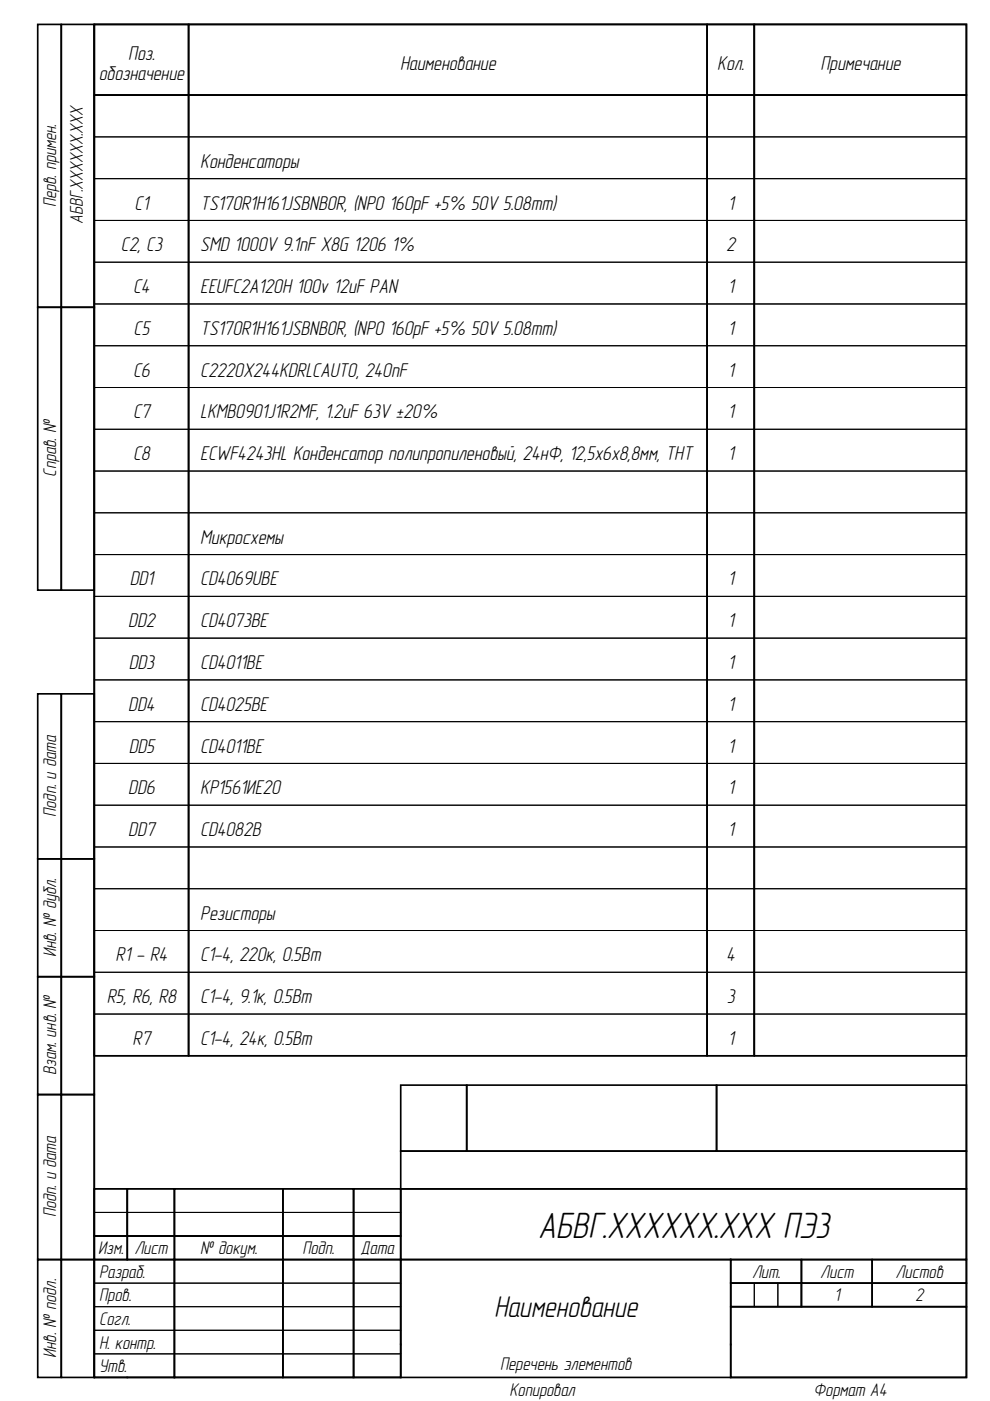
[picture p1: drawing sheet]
<svg xmlns="http://www.w3.org/2000/svg" width="210mm" height="297mm" viewBox="0 0 210 297" stroke-linecap="round" stroke-linejoin="round" font-family="sans-serif">
<defs><g id="words">
<text font-size="7.9" x="114.1" y="262.4">АБВГ.ХХХХХХ.ХХХ ПЭ3</text>
<text font-size="6.5" x="104.8" y="279.2">Наименование</text>
<g font-size="4.3">
<text x="21" y="16.9">обозначение</text>
<text x="27.2" y="12.7">Поз.</text>
<text x="84.8" y="14.8">Наименование</text>
<text x="152.1" y="14.8">Кол.</text>
<text x="174" y="14.8">Примечание</text>
<text x="42.5" y="35.6">Конденсаторы</text>
<text x="28.5" y="44.4">C1</text>
<text x="42.5" y="44.4">TS170R1H161JSBNB0R, (NP0 160pF +5% 50V 5.08mm)</text>
<text x="154.3" y="44.4">1</text>
<text x="25.7" y="53.3">C2, C3</text>
<text x="42.5" y="53.3">SMD 1000V 9.1nF X8G 1206 1%</text>
<text x="154" y="53.3">2</text>
<text x="28.2" y="62.1">C4</text>
<text x="42.5" y="62.1">EEUFC2A120H 100v 12uF PAN</text>
<text x="154.3" y="62.1">1</text>
<text x="28.3" y="71">C5</text>
<text x="42.5" y="71">TS170R1H161JSBNB0R, (NP0 160pF +5% 50V 5.08mm)</text>
<text x="154.3" y="71">1</text>
<text x="28.2" y="79.8">C6</text>
<text x="42.5" y="79.8">C2220X244KDRLCAUTO, 240nF</text>
<text x="154.3" y="79.8">1</text>
<text x="28.2" y="88.7">C7</text>
<text x="42.5" y="88.7">LKMB0901J1R2MF, 1.2uF 63V ±20%</text>
<text x="154.3" y="88.7">1</text>
<text x="28.2" y="97.6">C8</text>
<text x="42.5" y="97.6">ECWF4243HL Конденсатор полипропиленовый, 24нФ, 12,5x6x8,8мм, THT</text>
<text x="154.3" y="97.6">1</text>
<text x="42.5" y="115.3">Микросхемы</text>
<text x="27.5" y="124.1">DD1</text>
<text x="42.5" y="124.1">CD4069UBE</text>
<text x="154.3" y="124.1">1</text>
<text x="27.2" y="133">DD2</text>
<text x="42.5" y="133">CD4073BE</text>
<text x="154.3" y="133">1</text>
<text x="27.3" y="141.8">DD3</text>
<text x="42.5" y="141.8">CD4011BE</text>
<text x="154.3" y="141.8">1</text>
<text x="27.2" y="150.7">DD4</text>
<text x="42.5" y="150.7">CD4025BE</text>
<text x="154.3" y="150.7">1</text>
<text x="27.3" y="159.6">DD5</text>
<text x="42.5" y="159.6">CD4011BE</text>
<text x="154.3" y="159.6">1</text>
<text x="27.2" y="168.4">DD6</text>
<text x="42.5" y="168.4">КР1561ИЕ20</text>
<text x="154.3" y="168.4">1</text>
<text x="27.2" y="177.3">DD7</text>
<text x="42.5" y="177.3">CD4082B</text>
<text x="154.3" y="177.3">1</text>
<text x="42.5" y="195">Резисторы</text>
<text x="24.5" y="203.8">R1 - R4</text>
<text x="42.5" y="203.8">С1-4, 220к, 0.5Вт</text>
<text x="154" y="203.8">4</text>
<text x="22.7" y="212.7">R5, R6, R8</text>
<text x="42.5" y="212.7">С1-4, 9.1к, 0.5Вт</text>
<text x="154.1" y="212.7">3</text>
<text x="28.1" y="221.5">R7</text>
<text x="42.5" y="221.5">С1-4, 24к, 0.5Вт</text>
<text x="154.3" y="221.5">1</text>
</g>
<g font-size="4">
<text x="11.9" y="44" transform="rotate(-90 11.9 44)">Перв. примен.</text>
<text x="17.6" y="47.6" transform="rotate(-90 17.6 47.6)">АБВГ.ХХХХХХ.ХХХ</text>
<text x="11.9" y="101" transform="rotate(-90 11.9 101)">Справ. №</text>
<text x="11.9" y="173.2" transform="rotate(-90 11.9 173.2)">Подп. и дата</text>
<text x="11.9" y="202.9" transform="rotate(-90 11.9 202.9)">Инв. № дубл.</text>
<text x="11.9" y="227.9" transform="rotate(-90 11.9 227.9)">Взам. инв. №</text>
<text x="11.9" y="258.1" transform="rotate(-90 11.9 258.1)">Подп. и дата</text>
<text x="20.8" y="265.9">Изм.</text>
<text x="28.5" y="265.9">Лист</text>
<text x="42.5" y="265.9">№ докум.</text>
<text x="64.1" y="265.9">Подп.</text>
<text x="76.5" y="265.9">Дата</text>
<text x="21.1" y="270.9">Разраб.</text>
<text x="21.1" y="275.9">Пров.</text>
<text x="159.4" y="270.9">Лит.</text>
<text x="173.9" y="270.9">Лист</text>
<text x="176.9" y="275.9">1</text>
<text x="189.9" y="270.9">Листов</text>
<text x="194.1" y="275.9">2</text>
<text x="21.1" y="280.9">Согл.</text>
<text x="11.9" y="287.9" transform="rotate(-90 11.9 287.9)">Инв. № подл.</text>
<text x="21.1" y="285.9">Н. контр.</text>
<text x="21.1" y="290.9">Утв.</text>
<text x="106" y="290.5">Перечень элементов</text>
<text x="108" y="295.9">Копировал</text>
<text x="172.5" y="295.9">Формат А4</text>
</g>
</g></defs>
<g fill="none" stroke="#000" stroke-width=".35">
<path d="M8 5.2h5v59.9h-5zM13 5.2h7v59.9h-7zM20 5.2h20v15h-20zM20 5.2h184.9v286.8h-184.9zM40 5.2h109.9v15h-109.9zM149.9 5.2h10v15h-10zM159.9 5.2h45v15h-45zM20 20.2h20v203.7h-20zM40 20.2h109.9v203.7h-109.9zM149.9 20.2h10v203.7h-10zM159.9 20.2h45v203.7h-45zM8 65.1h5v60h-5z"/>
<path d="M13 65.1h7v60h-7zM8 147.1h5v35h-5zM13 147.1h7v35h-7zM8 182.1h5v25h-5zM13 182.1h7v25h-7zM8 207.1h5v25h-5zM13 207.1h7v25h-7zM8 232.1h5v35h-5zM13 232.1h7v35h-7zM85 230.1h14v14h-14zM99 230.1h52.9v14h-52.9zM151.9 230.1h53v14h-53z"/>
<path d="M20 252.1h7v10h-7zM27 252.1h10v10h-10zM37 252.1h23v10h-23zM60 252.1h15v10h-15zM75 252.1h10v10h-10zM85 252.1h119.9v15h-119.9zM85 244.1h119.9v8h-119.9zM8 267.1h5v24.9h-5zM13 267.1h7v24.9h-7zM20 262.1h7v5h-7zM20 267.1h17v24.9h-17zM27 262.1h10v5h-10z"/>
<path d="M37 262.1h23v5h-23zM37 267.1h23v24.9h-23zM60 262.1h15v5h-15zM60 267.1h15v24.9h-15zM75 262.1h10v5h-10zM75 267.1h10v24.9h-10zM154.9 267.1h15v5h-15zM154.9 272h15v5h-15zM154.9 277h50v15h-50zM169.9 267.1h15v5h-15zM169.9 272h15v5h-15zM184.9 267.1h20v5h-20z"/>
<path d="M184.9 272h20v5h-20zM85 292v-24.9h69.9v24.9"/>
</g>
<g fill="none" stroke="#000" stroke-width=".21">
<path d="M20 5.2h20v15h-20zM40 5.2h109.9v15h-109.9zM149.9 5.2h10v15h-10zM159.9 5.2h45v15h-45zM20 20.2h20v8.8h-20zM20 29h20v8.9h-20zM20 37.9h20v8.8h-20zM40 20.2h109.9v8.8h-109.9zM40 29h109.9v8.9h-109.9zM40 37.9h109.9v8.8h-109.9zM149.9 20.2h10v8.8h-10zM149.9 29h10v8.9h-10z"/>
<path d="M149.9 37.9h10v8.8h-10zM159.9 20.2h45v8.8h-45zM159.9 29h45v8.9h-45zM159.9 37.9h45v8.8h-45zM20 46.7h20v8.9h-20zM20 55.6h20v8.8h-20zM40 46.7h109.9v8.9h-109.9zM40 55.6h109.9v8.8h-109.9zM149.9 46.7h10v8.9h-10zM149.9 55.6h10v8.8h-10zM159.9 46.7h45v8.9h-45zM159.9 55.6h45v8.8h-45z"/>
<path d="M20 64.4h20v8.9h-20zM20 73.3h20v8.9h-20zM40 64.4h109.9v8.9h-109.9zM40 73.3h109.9v8.9h-109.9zM149.9 64.4h10v8.9h-10zM149.9 73.3h10v8.9h-10zM159.9 64.4h45v8.9h-45zM159.9 73.3h45v8.9h-45zM20 82.2h20v8.8h-20zM20 91h20v8.9h-20zM20 99.9h20v8.8h-20zM40 82.2h109.9v8.8h-109.9z"/>
<path d="M40 91h109.9v8.9h-109.9zM40 99.9h109.9v8.8h-109.9zM149.9 82.2h10v8.8h-10zM149.9 91h10v8.9h-10zM149.9 99.9h10v8.8h-10zM159.9 82.2h45v8.8h-45zM159.9 91h45v8.9h-45zM159.9 99.9h45v8.8h-45zM20 108.7h20v8.9h-20zM20 117.6h20v8.8h-20zM40 108.7h109.9v8.9h-109.9zM40 117.6h109.9v8.8h-109.9z"/>
<path d="M149.9 108.7h10v8.9h-10zM149.9 117.6h10v8.8h-10zM159.9 108.7h45v8.9h-45zM159.9 117.6h45v8.8h-45zM20 126.4h20v8.9h-20zM20 135.3h20v8.8h-20zM40 126.4h109.9v8.9h-109.9zM40 135.3h109.9v8.8h-109.9zM149.9 126.4h10v8.9h-10zM149.9 135.3h10v8.8h-10zM159.9 126.4h45v8.9h-45zM159.9 135.3h45v8.8h-45z"/>
<path d="M20 144.2h20v8.8h-20zM20 153h20v8.9h-20zM40 144.2h109.9v8.8h-109.9zM40 153h109.9v8.9h-109.9zM149.9 144.2h10v8.8h-10zM149.9 153h10v8.9h-10zM159.9 144.2h45v8.8h-45zM159.9 153h45v8.9h-45zM20 161.9h20v8.8h-20zM20 170.7h20v8.9h-20zM20 179.6h20v8.8h-20zM40 161.9h109.9v8.8h-109.9z"/>
<path d="M40 170.7h109.9v8.9h-109.9zM40 179.6h109.9v8.8h-109.9zM149.9 161.9h10v8.8h-10zM149.9 170.7h10v8.9h-10zM149.9 179.6h10v8.8h-10zM159.9 161.9h45v8.8h-45zM159.9 170.7h45v8.9h-45zM159.9 179.6h45v8.8h-45zM20 188.4h20v8.9h-20zM20 197.3h20v8.8h-20zM40 188.4h109.9v8.9h-109.9zM40 197.3h109.9v8.8h-109.9z"/>
<path d="M149.9 188.4h10v8.9h-10zM149.9 197.3h10v8.8h-10zM159.9 188.4h45v8.9h-45zM159.9 197.3h45v8.8h-45zM20 206.1h20v8.9h-20zM20 215h20v8.9h-20zM40 206.1h109.9v8.9h-109.9zM40 215h109.9v8.9h-109.9zM149.9 206.1h10v8.9h-10zM149.9 215h10v8.9h-10zM159.9 206.1h45v8.9h-45zM159.9 215h45v8.9h-45z"/>
<path d="M20 252.1h7v5h-7zM20 257.1h7v5h-7zM27 252.1h10v5h-10zM27 257.1h10v5h-10zM37 252.1h23v5h-23zM37 257.1h23v5h-23zM60 252.1h15v5h-15zM60 257.1h15v5h-15zM75 252.1h10v5h-10zM75 257.1h10v5h-10zM20 267.1h17v5h-17zM20 272h17v5h-17z"/>
<path d="M20 277h17v5h-17zM37 267.1h23v5h-23zM37 272h23v5h-23zM37 277h23v5h-23zM60 267.1h15v5h-15zM60 272h15v5h-15zM60 277h15v5h-15zM75 267.1h10v5h-10zM75 272h10v5h-10zM75 277h10v5h-10zM154.9 272h5v5h-5zM159.9 272h5v5h-5z"/>
<path d="M164.9 272h5v5h-5zM20 282h17v5h-17zM20 287h17v5h-17zM37 282h23v5h-23zM37 287h23v5h-23zM60 282h15v5h-15zM60 287h15v5h-15zM75 282h10v5h-10zM75 287h10v5h-10z"/>
</g>
<use href="#words"/>
</svg>
